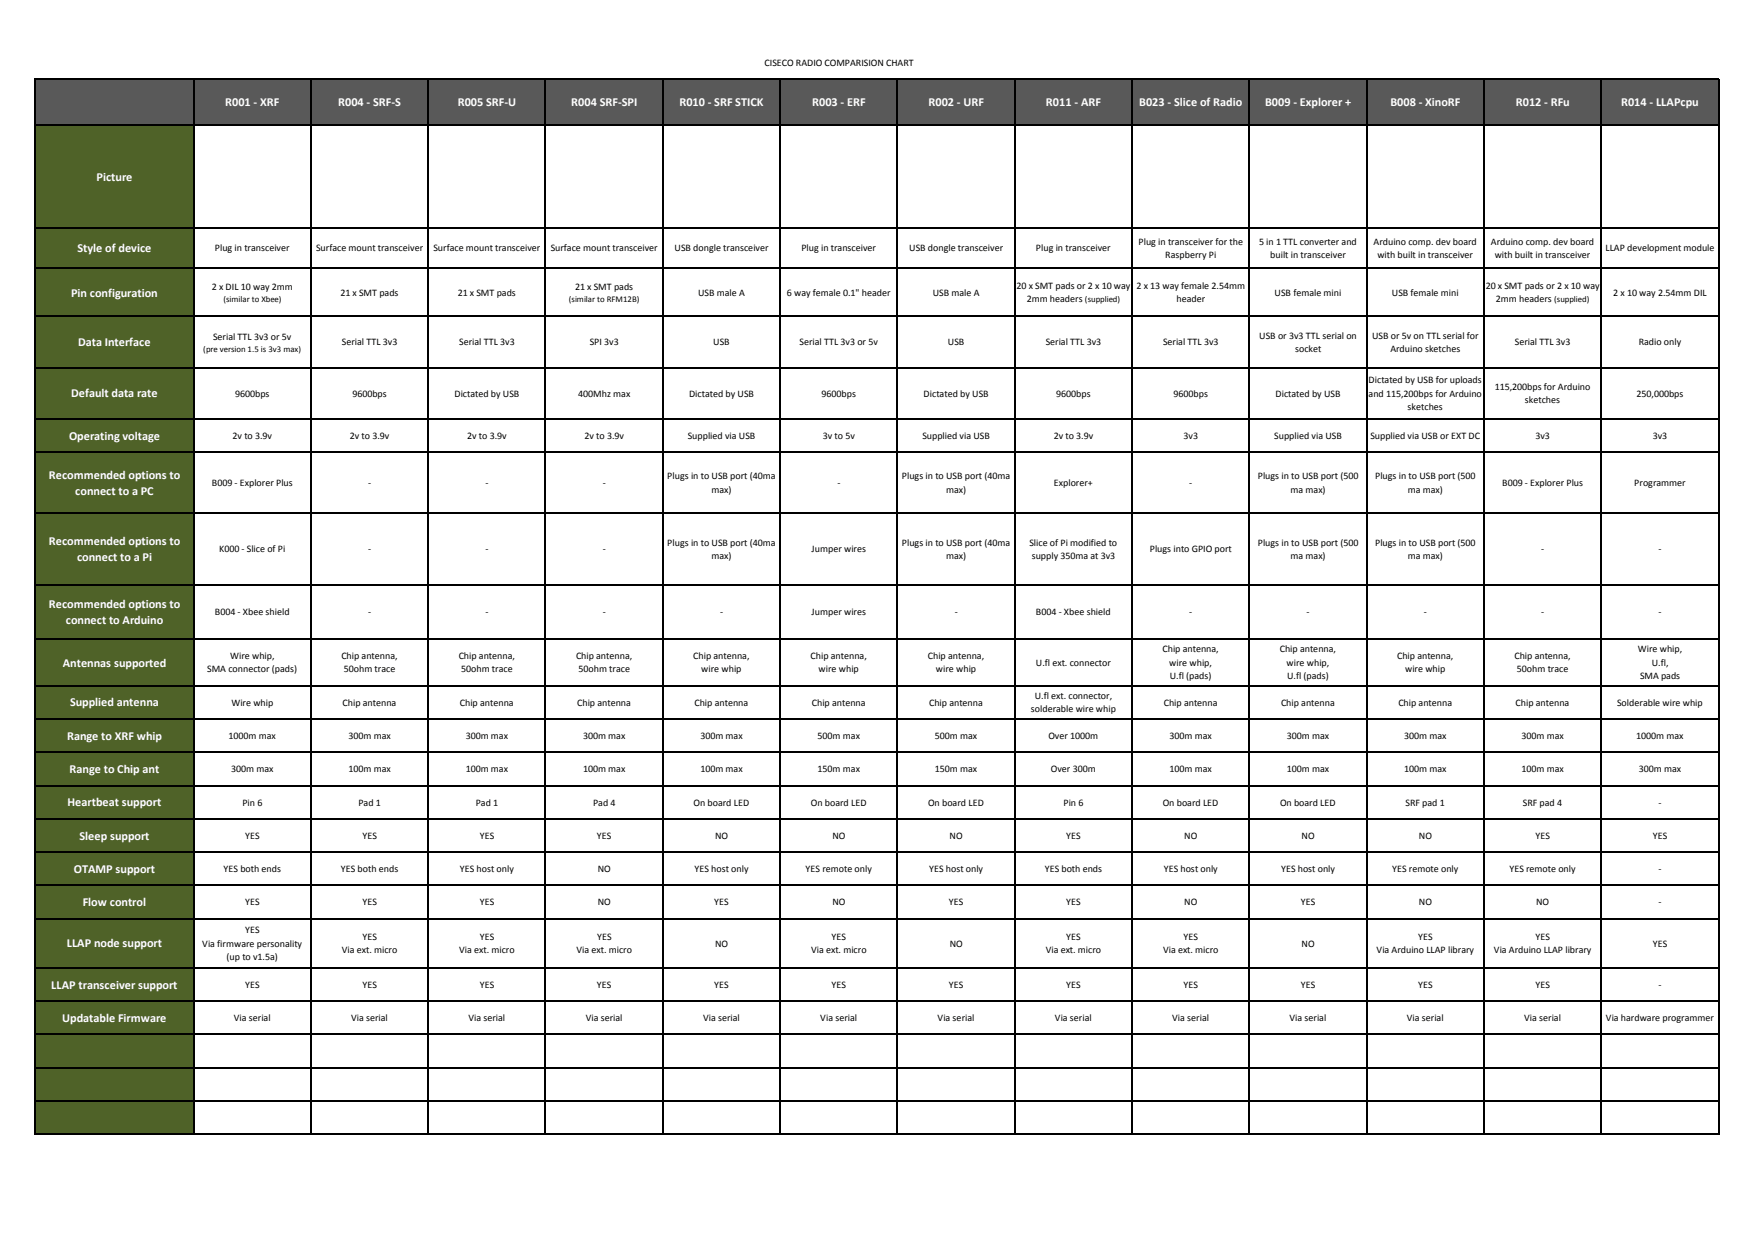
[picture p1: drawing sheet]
<svg xmlns="http://www.w3.org/2000/svg" width="297mm" height="210mm" viewBox="0 0 297 210" stroke-linecap="round" stroke-linejoin="round" font-family="sans-serif">
<defs><g id="words">
<g font-size="2.1" fill="#fff">
<text x="38.1" y="18">R001 - XRF</text>
<text x="57.2" y="18">R004 - SRF-S</text>
<text x="77.5" y="18">R005 SRF-U</text>
<text x="96.7" y="18">R004 SRF-SPI</text>
<text x="115" y="18">R010 - SRF STICK</text>
<text x="137.5" y="18">R003 - ERF</text>
<text x="157.1" y="18">R002 - URF</text>
<text x="177" y="18">R011 - ARF</text>
<text x="192.8" y="18">B023 - Slice of Radio</text>
<text x="214.1" y="18">B009 - Explorer +</text>
<text x="235.3" y="18">B008 - XinoRF</text>
<text x="256.5" y="18">R012 - RFu</text>
<text x="274.4" y="18">R014 - LLAPcpu</text>
<text x="16.3" y="30.6">Picture</text>
<text x="13.1" y="42.7">Style of device</text>
<text x="12" y="50.2">Pin configuration</text>
<text x="13.2" y="58.6">Data Interface</text>
<text x="12" y="67.3">Default data rate</text>
<text x="11.7" y="74.4">Operating voltage</text>
<text x="8.3" y="81.1">Recommended options to</text>
<text x="12.7" y="83.8">connect to a PC</text>
<text x="8.3" y="92.3">Recommended options to</text>
<text x="13" y="95">connect to a Pi</text>
<text x="8.3" y="103">Recommended options to</text>
<text x="11.1" y="105.7">connect to Arduino</text>
<text x="10.6" y="112.9">Antennas supported</text>
<text x="11.9" y="119.6">Supplied antenna</text>
<text x="11.3" y="125.2">Range to XRF whip</text>
<text x="11.8" y="130.9">Range to Chip ant</text>
<text x="11.4" y="136.5">Heartbeat support</text>
<text x="13.5" y="142.1">Sleep support</text>
<text x="12.5" y="147.7">OTAMP support</text>
<text x="14" y="153.4">Flow control</text>
<text x="11.3" y="160.4">LLAP node support</text>
<text x="8.7" y="167.3">LLAP transceiver support</text>
<text x="10.5" y="173">Updatable Firmware</text>
</g>
<g font-size="1.7">
<text x="129.4" y="11.1">CISECO RADIO COMPARISION CHART</text>
<text x="192.7" y="41.4">Plug in transceiver for the</text>
<text x="213.1" y="41.4">5 in 1 TTL converter and</text>
<text x="232.5" y="41.4">Arduino comp. dev board</text>
<text x="252.3" y="41.4">Arduino comp. dev board</text>
<text x="36.4" y="42.5">Plug in transceiver</text>
<text x="53.5" y="42.5">Surface mount transceiver</text>
<text x="73.4" y="42.5">Surface mount transceiver</text>
<text x="93.2" y="42.5">Surface mount transceiver</text>
<text x="114.2" y="42.5">USB dongle transceiver</text>
<text x="135.6" y="42.5">Plug in transceiver</text>
<text x="153.9" y="42.5">USB dongle transceiver</text>
<text x="175.3" y="42.5">Plug in transceiver</text>
<text x="197.2" y="43.7">Raspberry Pi</text>
<text x="215" y="43.7">built in transceiver</text>
<text x="233.1" y="43.7">with built in transceiver</text>
<text x="253" y="43.7">with built in transceiver</text>
<text x="271.7" y="42.5">LLAP development module</text>
<text x="35.9" y="49.1">2 x DIL 10 way 2mm</text>
<text x="57.6" y="50">21 x SMT pads</text>
<text x="77.5" y="50">21 x SMT pads</text>
<text x="97.3" y="49.1">21 x SMT pads</text>
<text x="118.1" y="50">USB male A</text>
<text x="133.2" y="50">6 way female 0.1&quot; header</text>
<text x="157.9" y="50">USB male A</text>
<text x="172" y="48.9">20 x SMT pads or 2 x 10 way</text>
<text x="173.8" y="51.2">2mm headers</text>
<text x="192.4" y="48.9">2 x 13 way female 2.54mm</text>
<text x="199.1" y="51.2">header</text>
<text x="215.7" y="50">USB female mini</text>
<text x="235.6" y="50">USB female mini</text>
<text x="251.5" y="48.9">20 x SMT pads or 2 x 10 way</text>
<text x="253.2" y="51.2">2mm headers</text>
<text x="273" y="50">2 x 10 way 2.54mm DIL</text>
<text x="36.1" y="57.5">Serial TTL 3v3 or 5v</text>
<text x="57.9" y="58.5">Serial TTL 3v3</text>
<text x="77.7" y="58.5">Serial TTL 3v3</text>
<text x="99.8" y="58.5">SPI 3v3</text>
<text x="120.7" y="58.5">USB</text>
<text x="135.3" y="58.5">Serial TTL 3v3 or 5v</text>
<text x="160.4" y="58.5">USB</text>
<text x="177" y="58.5">Serial TTL 3v3</text>
<text x="196.8" y="58.5">Serial TTL 3v3</text>
<text x="213.1" y="57.3">USB or 3v3 TTL serial on</text>
<text x="219.2" y="59.6">socket</text>
<text x="232.2" y="57.3">USB or 5v on TTL serial for</text>
<text x="235.3" y="59.6">Arduino sketches</text>
<text x="256.4" y="58.5">Serial TTL 3v3</text>
<text x="277.4" y="58.5">Radio only</text>
<text x="231.6" y="64.9">Dictated by USB for uploads</text>
<text x="253" y="66">115,200bps for Arduino</text>
<text x="39.8" y="67.1">9600bps</text>
<text x="59.6" y="67.1">9600bps</text>
<text x="76.9" y="67.1">Dictated by USB</text>
<text x="97.9" y="67.1">400Mhz max</text>
<text x="116.6" y="67.1">Dictated by USB</text>
<text x="139.1" y="67.1">9600bps</text>
<text x="156.3" y="67.1">Dictated by USB</text>
<text x="178.8" y="67.1">9600bps</text>
<text x="198.6" y="67.1">9600bps</text>
<text x="215.9" y="67.1">Dictated by USB</text>
<text x="231.6" y="67.1">and 115,200bps for Arduino</text>
<text x="238.2" y="69.4">sketches</text>
<text x="258.1" y="68.2">sketches</text>
<text x="277" y="67.1">250,000bps</text>
<text x="39.4" y="74.3">2v to 3.9v</text>
<text x="59.2" y="74.3">2v to 3.9v</text>
<text x="79.1" y="74.3">2v to 3.9v</text>
<text x="98.9" y="74.3">2v to 3.9v</text>
<text x="116.4" y="74.3">Supplied via USB</text>
<text x="139.3" y="74.3">3v to 5v</text>
<text x="156.1" y="74.3">Supplied via USB</text>
<text x="178.3" y="74.3">2v to 3.9v</text>
<text x="200.3" y="74.3">3v3</text>
<text x="215.7" y="74.3">Supplied via USB</text>
<text x="231.9" y="74.3">Supplied via USB or EXT DC</text>
<text x="259.9" y="74.3">3v3</text>
<text x="279.7" y="74.3">3v3</text>
<text x="35.9" y="82.3">B009 - Explorer Plus</text>
<text x="62.3" y="82.3">-</text>
<text x="82.2" y="82.3">-</text>
<text x="102" y="82.3">-</text>
<text x="112.9" y="81.2">Plugs in to USB port (40ma</text>
<text x="120.4" y="83.4">max)</text>
<text x="141.7" y="82.3">-</text>
<text x="152.7" y="81.2">Plugs in to USB port (40ma</text>
<text x="160.1" y="83.4">max)</text>
<text x="178.4" y="82.3">Explorer+</text>
<text x="201.3" y="82.3">-</text>
<text x="212.9" y="81.2">Plugs in to USB port (500</text>
<text x="218.4" y="83.4">ma max)</text>
<text x="232.7" y="81.2">Plugs in to USB port (500</text>
<text x="238.3" y="83.4">ma max)</text>
<text x="254.2" y="82.3">B009 - Explorer Plus</text>
<text x="276.6" y="82.3">Programmer</text>
<text x="37.1" y="93.5">K000 - Slice of Pi</text>
<text x="62.3" y="93.5">-</text>
<text x="82.2" y="93.5">-</text>
<text x="102" y="93.5">-</text>
<text x="112.9" y="92.4">Plugs in to USB port (40ma</text>
<text x="120.4" y="94.6">max)</text>
<text x="137.4" y="93.5">Jumper wires</text>
<text x="152.7" y="92.4">Plugs in to USB port (40ma</text>
<text x="160.1" y="94.6">max)</text>
<text x="174.2" y="92.4">Slice of Pi modified to</text>
<text x="174.6" y="94.6">supply 350ma at 3v3</text>
<text x="194.6" y="93.5">Plugs into GPIO port</text>
<text x="212.9" y="92.4">Plugs in to USB port (500</text>
<text x="218.4" y="94.6">ma max)</text>
<text x="232.7" y="92.4">Plugs in to USB port (500</text>
<text x="238.3" y="94.6">ma max)</text>
<text x="260.9" y="93.5">-</text>
<text x="280.7" y="93.5">-</text>
<text x="36.4" y="104.1">B004 - Xbee shield</text>
<text x="62.3" y="104.1">-</text>
<text x="82.2" y="104.1">-</text>
<text x="102" y="104.1">-</text>
<text x="121.9" y="104.1">-</text>
<text x="137.4" y="104.1">Jumper wires</text>
<text x="161.6" y="104.1">-</text>
<text x="175.3" y="104.1">B004 - Xbee shield</text>
<text x="201.3" y="104.1">-</text>
<text x="221.1" y="104.1">-</text>
<text x="241" y="104.1">-</text>
<text x="260.9" y="104.1">-</text>
<text x="280.7" y="104.1">-</text>
<text x="35.1" y="113.8">SMA connector (pads)</text>
<text x="38.9" y="111.6">Wire whip,</text>
<text x="57.8" y="111.6">Chip antenna,</text>
<text x="58.2" y="113.8">50ohm trace</text>
<text x="77.6" y="111.6">Chip antenna,</text>
<text x="78.1" y="113.8">50ohm trace</text>
<text x="97.5" y="111.6">Chip antenna,</text>
<text x="97.9" y="113.8">50ohm trace</text>
<text x="117.3" y="111.6">Chip antenna,</text>
<text x="118.7" y="113.8">wire whip</text>
<text x="137.2" y="111.6">Chip antenna,</text>
<text x="138.6" y="113.8">wire whip</text>
<text x="157.1" y="111.6">Chip antenna,</text>
<text x="158.4" y="113.8">wire whip</text>
<text x="175.3" y="112.7">U.fl ext. connector</text>
<text x="196.8" y="110.4">Chip antenna,</text>
<text x="197.9" y="112.7">wire whip,</text>
<text x="216.6" y="110.4">Chip antenna,</text>
<text x="217.8" y="112.7">wire whip,</text>
<text x="236.5" y="111.6">Chip antenna,</text>
<text x="237.8" y="113.8">wire whip</text>
<text x="256.3" y="111.6">Chip antenna,</text>
<text x="256.7" y="113.8">50ohm trace</text>
<text x="277.2" y="110.4">Wire whip,</text>
<text x="279.6" y="112.7">U.fl,</text>
<text x="39.2" y="119.5">Wire whip</text>
<text x="58" y="119.5">Chip antenna</text>
<text x="77.8" y="119.5">Chip antenna</text>
<text x="97.7" y="119.5">Chip antenna</text>
<text x="117.5" y="119.5">Chip antenna</text>
<text x="137.4" y="119.5">Chip antenna</text>
<text x="157.3" y="119.5">Chip antenna</text>
<text x="175.1" y="118.3">U.fl ext. connector,</text>
<text x="197" y="119.5">Chip antenna</text>
<text x="198" y="114.9">U.fl (pads)</text>
<text x="216.8" y="119.5">Chip antenna</text>
<text x="217.8" y="114.9">U.fl (pads)</text>
<text x="236.7" y="119.5">Chip antenna</text>
<text x="256.5" y="119.5">Chip antenna</text>
<text x="273.7" y="119.5">Solderable wire whip</text>
<text x="277.6" y="114.9">SMA pads</text>
<text x="38.7" y="125.1">1000m max</text>
<text x="59" y="125.1">300m max</text>
<text x="78.8" y="125.1">300m max</text>
<text x="98.7" y="125.1">300m max</text>
<text x="118.5" y="125.1">300m max</text>
<text x="138.4" y="125.1">500m max</text>
<text x="158.2" y="125.1">500m max</text>
<text x="174.5" y="120.6">solderable wire whip</text>
<text x="177.5" y="125.1">Over 1000m</text>
<text x="198" y="125.1">300m max</text>
<text x="217.8" y="125.1">300m max</text>
<text x="237.7" y="125.1">300m max</text>
<text x="257.5" y="125.1">300m max</text>
<text x="276.9" y="125.1">1000m max</text>
<text x="39.1" y="130.7">300m max</text>
<text x="59" y="130.7">100m max</text>
<text x="78.8" y="130.7">100m max</text>
<text x="98.7" y="130.7">100m max</text>
<text x="118.5" y="130.7">100m max</text>
<text x="138.4" y="130.7">150m max</text>
<text x="158.2" y="130.7">150m max</text>
<text x="177.9" y="130.7">Over 300m</text>
<text x="197.9" y="130.7">100m max</text>
<text x="217.8" y="130.7">100m max</text>
<text x="237.7" y="130.7">100m max</text>
<text x="257.5" y="130.7">100m max</text>
<text x="277.4" y="130.7">300m max</text>
<text x="41" y="136.4">Pin 6</text>
<text x="60.7" y="136.4">Pad 1</text>
<text x="80.5" y="136.4">Pad 1</text>
<text x="100.4" y="136.4">Pad 4</text>
<text x="117.4" y="136.4">On board LED</text>
<text x="137.2" y="136.4">On board LED</text>
<text x="157.1" y="136.4">On board LED</text>
<text x="180" y="136.4">Pin 6</text>
<text x="196.8" y="136.4">On board LED</text>
<text x="216.7" y="136.4">On board LED</text>
<text x="237.9" y="136.4">SRF pad 1</text>
<text x="257.7" y="136.4">SRF pad 4</text>
<text x="280.7" y="136.4">-</text>
<text x="41.5" y="142">YES</text>
<text x="61.3" y="142">YES</text>
<text x="81.2" y="142">YES</text>
<text x="101" y="142">YES</text>
<text x="121" y="142">NO</text>
<text x="140.9" y="142">NO</text>
<text x="160.7" y="142">NO</text>
<text x="180.5" y="142">YES</text>
<text x="200.4" y="142">NO</text>
<text x="220.3" y="142">NO</text>
<text x="240.1" y="142">NO</text>
<text x="259.9" y="142">YES</text>
<text x="279.7" y="142">YES</text>
<text x="37.8" y="147.6">YES both ends</text>
<text x="57.7" y="147.6">YES both ends</text>
<text x="77.8" y="147.6">YES host only</text>
<text x="101.2" y="147.6">NO</text>
<text x="117.5" y="147.6">YES host only</text>
<text x="136.4" y="147.6">YES remote only</text>
<text x="157.3" y="147.6">YES host only</text>
<text x="176.8" y="147.6">YES both ends</text>
<text x="197" y="147.6">YES host only</text>
<text x="216.8" y="147.6">YES host only</text>
<text x="235.6" y="147.6">YES remote only</text>
<text x="255.5" y="147.6">YES remote only</text>
<text x="280.7" y="147.6">-</text>
<text x="41.5" y="153.2">YES</text>
<text x="61.3" y="153.2">YES</text>
<text x="81.2" y="153.2">YES</text>
<text x="101.2" y="153.2">NO</text>
<text x="120.9" y="153.2">YES</text>
<text x="140.9" y="153.2">NO</text>
<text x="160.6" y="153.2">YES</text>
<text x="180.5" y="153.2">YES</text>
<text x="200.4" y="153.2">NO</text>
<text x="220.2" y="153.2">YES</text>
<text x="240.1" y="153.2">NO</text>
<text x="260" y="153.2">NO</text>
<text x="280.7" y="153.2">-</text>
<text x="34.2" y="160.2">Via firmware personality</text>
<text x="41.5" y="158">YES</text>
<text x="57.9" y="161.3">Via ext. micro</text>
<text x="61.3" y="159.1">YES</text>
<text x="77.7" y="161.3">Via ext. micro</text>
<text x="81.2" y="159.1">YES</text>
<text x="97.6" y="161.3">Via ext. micro</text>
<text x="101" y="159.1">YES</text>
<text x="121" y="160.2">NO</text>
<text x="137.3" y="161.3">Via ext. micro</text>
<text x="140.8" y="159.1">YES</text>
<text x="160.7" y="160.2">NO</text>
<text x="177" y="161.3">Via ext. micro</text>
<text x="180.5" y="159.1">YES</text>
<text x="196.8" y="161.3">Via ext. micro</text>
<text x="200.3" y="159.1">YES</text>
<text x="220.3" y="160.2">NO</text>
<text x="233" y="161.3">Via Arduino LLAP library</text>
<text x="240" y="159.1">YES</text>
<text x="252.9" y="161.3">Via Arduino LLAP library</text>
<text x="259.9" y="159.1">YES</text>
<text x="279.7" y="160.2">YES</text>
<text x="38.4" y="162.5">(up to v1.5a)</text>
<text x="41.5" y="167.2">YES</text>
<text x="61.3" y="167.2">YES</text>
<text x="81.2" y="167.2">YES</text>
<text x="101" y="167.2">YES</text>
<text x="120.9" y="167.2">YES</text>
<text x="140.7" y="167.2">YES</text>
<text x="160.6" y="167.2">YES</text>
<text x="180.5" y="167.2">YES</text>
<text x="200.3" y="167.2">YES</text>
<text x="220.2" y="167.2">YES</text>
<text x="240" y="167.2">YES</text>
<text x="259.9" y="167.2">YES</text>
<text x="280.7" y="167.2">-</text>
<text x="39.6" y="172.8">Via serial</text>
<text x="59.4" y="172.8">Via serial</text>
<text x="79.3" y="172.8">Via serial</text>
<text x="99.1" y="172.8">Via serial</text>
<text x="119" y="172.8">Via serial</text>
<text x="138.8" y="172.8">Via serial</text>
<text x="158.7" y="172.8">Via serial</text>
<text x="178.6" y="172.8">Via serial</text>
<text x="198.4" y="172.8">Via serial</text>
<text x="218.3" y="172.8">Via serial</text>
<text x="238.1" y="172.8">Via serial</text>
<text x="258" y="172.8">Via serial</text>
<text x="271.8" y="172.8">Via hardware programmer</text>
</g>
<g font-size="1.5">
<text x="37.8" y="51.1">(similar to Xbee)</text>
<text x="96.3" y="51.1">(similar to RFM12B)</text>
<text x="183.6" y="51.2">(supplied)</text>
<text x="263.1" y="51.2">(supplied)</text>
<text x="34.4" y="59.5">(pre version 1.5 is 3v3 max)</text>
</g>
</g></defs>
<path d="M6.1 13.3h284.8v8h-284.8z" fill="#595959"/>
<path d="M6.1 21.2h26.7v170.8h-26.7z" fill="#4f6228"/>
<g fill="none" stroke="#000" stroke-width=".17">
<path d="M6 13.3v178.8M6.1 13.3h284.9M32.8 13.4v178.7M52.6 13.4v178.7M72.5 13.4v178.7M92.3 13.4v178.7M112.2 13.4v178.7M132 13.4v178.7M151.9 13.4v178.7M171.7 13.4v178.7M191.6 13.4v178.7M211.5 13.4v178.7"/>
<path d="M231.3 13.4v178.7M251.2 13.4v178.7M271 13.4v178.7M290.9 13.4v178.7M6.1 21.2h284.9M6.1 38.6h284.9M6.1 45.4h284.9M6.1 53.6h284.9M6.1 62.2h284.9M6.1 70.9h284.9M6.1 76.5h284.9M6.1 86.9h284.9"/>
<path d="M6.1 99h284.9M6.1 108.2h284.9M6.1 116.1h284.9M6.1 121.7h284.9M6.1 127.3h284.9M6.1 133h284.9M6.1 138.6h284.9M6.1 144.2h284.9M6.1 149.9h284.9M6.1 155.5h284.9M6.1 163.8h284.9M6.1 169.5h284.9"/>
<path d="M6.1 175.1h284.9M6.1 180.7h284.9M6.1 186.4h284.9M6.1 192h284.9"/>
</g>
<use href="#words"/>
</svg>
